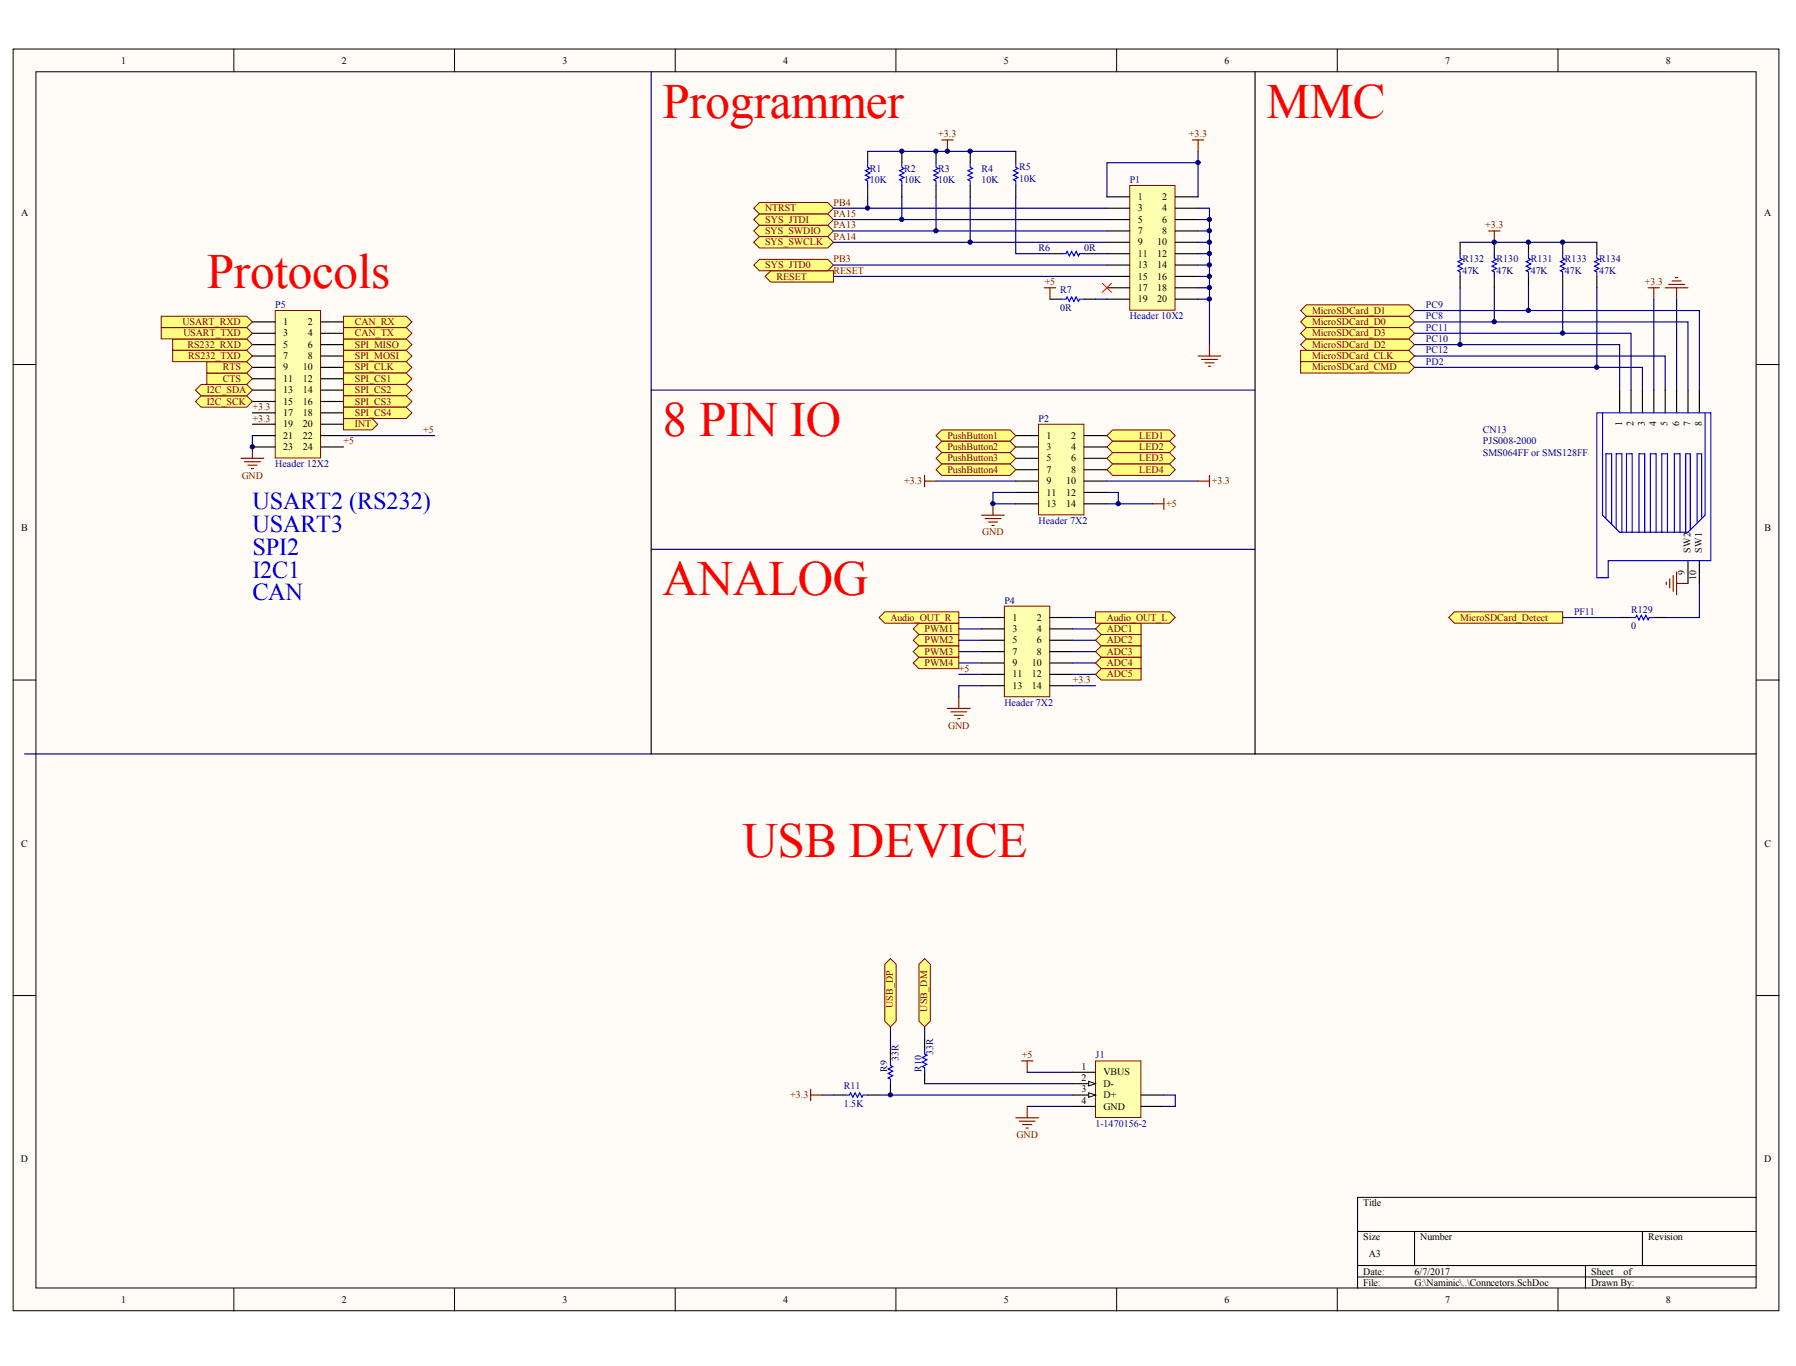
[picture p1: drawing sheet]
<svg xmlns="http://www.w3.org/2000/svg" width="271mm" height="206mm" viewBox="0 0 271 206" stroke-linecap="round" stroke-linejoin="round" font-family="sans-serif">
<defs><g id="words">
<g font-size="7.4" fill="#f00">
<text x="100" y="17.8">Programmer</text>
<text x="191" y="17.8">MMC</text>
<text x="31.2" y="43.5">Protocols</text>
<text x="100" y="65.8">8 PIN IO</text>
<text x="100" y="89.8">ANALOG</text>
<text x="112" y="129.2">USB DEVICE</text>
</g>
<g font-size="3.7" fill="#00f">
<text x="38.1" y="76.8">USART2 (RS232)</text>
<text x="38.1" y="80.3">USART3</text>
<text x="38.1" y="83.7">SPI2</text>
<text x="38.1" y="87.1">I2C1</text>
<text x="38.1" y="90.6">CAN</text>
</g>
<g font-size="1.5">
<text x="18.3" y="9.6">1</text>
<text x="51.6" y="9.6">2</text>
<text x="84.8" y="9.6">3</text>
<text x="118.1" y="9.6">4</text>
<text x="151.4" y="9.6">5</text>
<text x="184.7" y="9.6">6</text>
<text x="218" y="9.6">7</text>
<text x="251.3" y="9.6">8</text>
<text x="3.2" y="32.5">A</text>
<text x="171.6" y="30.2">1</text>
<text x="171.6" y="31.9">3</text>
<text x="171.6" y="33.6">5</text>
<text x="171.6" y="35.3">7</text>
<text x="175.3" y="30.2">2</text>
<text x="175.3" y="31.9">4</text>
<text x="175.3" y="33.6">6</text>
<text x="175.3" y="35.3">8</text>
<text x="266.2" y="32.5">A</text>
<text x="171.6" y="37">9</text>
<text x="171.6" y="38.7">11</text>
<text x="171.6" y="40.4">13</text>
<text x="174.6" y="37">10</text>
<text x="174.6" y="38.7">12</text>
<text x="174.6" y="40.4">14</text>
<text x="171.6" y="42.2">15</text>
<text x="171.6" y="43.9">17</text>
<text x="171.6" y="45.6">19</text>
<text x="174.6" y="42.2">16</text>
<text x="174.6" y="43.9">18</text>
<text x="174.6" y="45.6">20</text>
<text x="42.7" y="49">1</text>
<text x="42.7" y="50.7">3</text>
<text x="42.7" y="52.4">5</text>
<text x="46.4" y="49">2</text>
<text x="46.4" y="50.7">4</text>
<text x="46.4" y="52.4">6</text>
<text x="42.7" y="54.2">7</text>
<text x="42.7" y="55.9">9</text>
<text x="42.7" y="57.6">11</text>
<text x="42.7" y="59.3">13</text>
<text x="45.7" y="55.9">10</text>
<text x="45.7" y="57.6">12</text>
<text x="45.7" y="59.3">14</text>
<text x="46.4" y="54.2">8</text>
<text x="42.7" y="61">15</text>
<text x="42.7" y="62.7">17</text>
<text x="42.7" y="64.5">19</text>
<text x="45.7" y="61">16</text>
<text x="45.7" y="62.7">18</text>
<text x="45.7" y="64.5">20</text>
<text x="244.7" y="64.2" transform="rotate(-90 244.7 64.2)">1</text>
<text x="246.4" y="64.2" transform="rotate(-90 246.4 64.2)">2</text>
<text x="248.1" y="64.2" transform="rotate(-90 248.1 64.2)">3</text>
<text x="249.9" y="64.2" transform="rotate(-90 249.9 64.2)">4</text>
<text x="251.6" y="64.2" transform="rotate(-90 251.6 64.2)">5</text>
<text x="253.3" y="64.2" transform="rotate(-90 253.3 64.2)">6</text>
<text x="255" y="64.2" transform="rotate(-90 255 64.2)">7</text>
<text x="256.7" y="64.2" transform="rotate(-90 256.7 64.2)">8</text>
<text x="42.7" y="66.2">21</text>
<text x="42.7" y="67.9">23</text>
<text x="45.7" y="66.2">22</text>
<text x="45.7" y="67.9">24</text>
<text x="157.9" y="66.2">1</text>
<text x="157.9" y="67.9">3</text>
<text x="157.9" y="69.6">5</text>
<text x="157.9" y="71.3">7</text>
<text x="161.6" y="66.2">2</text>
<text x="161.6" y="67.9">4</text>
<text x="161.6" y="69.6">6</text>
<text x="161.6" y="71.3">8</text>
<text x="157.9" y="73">9</text>
<text x="157.9" y="74.7">11</text>
<text x="157.9" y="76.5">13</text>
<text x="160.8" y="73">10</text>
<text x="160.8" y="74.7">12</text>
<text x="160.8" y="76.5">14</text>
<text x="3.2" y="80.1">B</text>
<text x="255" y="83.4" transform="rotate(-90 255 83.4)">SW2</text>
<text x="256.7" y="83.4" transform="rotate(-90 256.7 83.4)">SW1</text>
<text x="266.2" y="80.1">B</text>
<text x="254.1" y="86.7" transform="rotate(-90 254.1 86.7)">9</text>
<text x="255.9" y="87.5" transform="rotate(-90 255.9 87.5)">10</text>
<text x="152.7" y="93.6">1</text>
<text x="152.7" y="95.3">3</text>
<text x="156.4" y="93.6">2</text>
<text x="156.4" y="95.3">4</text>
<text x="152.7" y="97">5</text>
<text x="152.7" y="98.7">7</text>
<text x="152.7" y="100.5">9</text>
<text x="155.7" y="100.5">10</text>
<text x="156.4" y="97">6</text>
<text x="156.4" y="98.7">8</text>
<text x="152.7" y="102.2">11</text>
<text x="152.7" y="103.9">13</text>
<text x="155.7" y="102.2">12</text>
<text x="155.7" y="103.9">14</text>
<text x="3.2" y="127.7">C</text>
<text x="266.2" y="127.7">C</text>
<text x="163.1" y="161.3">1</text>
<text x="163.1" y="163.1">2</text>
<text x="163.1" y="164.8">3</text>
<text x="163.1" y="166.5">4</text>
<text x="166.5" y="162.2">VBUS</text>
<text x="166.5" y="163.9">D-</text>
<text x="166.5" y="165.6">D+</text>
<text x="166.5" y="167.3">GND</text>
<text x="3.2" y="175.3">D</text>
<text x="266.1" y="175.3">D</text>
<text x="205.7" y="181.9">Title</text>
<text x="205.7" y="187.1">Size</text>
<text x="206.5" y="189.7">A3</text>
<text x="214.2" y="187.1">Number</text>
<text x="248.6" y="187.1">Revision</text>
<text x="18.3" y="196.5">1</text>
<text x="51.6" y="196.5">2</text>
<text x="84.8" y="196.5">3</text>
<text x="118.1" y="196.5">4</text>
<text x="151.4" y="196.5">5</text>
<text x="184.7" y="196.5">6</text>
<text x="205.7" y="192.2">Date:</text>
<text x="205.7" y="193.9">File:</text>
<text x="213.4" y="192.2">6/7/2017</text>
<text x="213.4" y="193.9">G:\Naminic\..\Conncetors.SchDoc</text>
<text x="218" y="196.5">7</text>
<text x="240" y="192.2">Sheet</text>
<text x="240" y="193.9">Drawn By:</text>
<text x="244.9" y="192.2">of</text>
<text x="251.3" y="196.5">8</text>
</g>
<g font-size="1.5" fill="#800000">
<text x="141.5" y="20.7">+3.3</text>
<text x="179.4" y="20.7">+3.3</text>
<text x="115.4" y="35.3">SYS_SWDIO</text>
<text x="115.4" y="33.6">SYS_JTDI</text>
<text x="115.4" y="31.9">NTRST</text>
<text x="125.7" y="31">PB4</text>
<text x="125.7" y="32.7">PA15</text>
<text x="125.7" y="34.4">PA13</text>
<text x="224" y="34.4">+3.3</text>
<text x="115.4" y="37">SYS_SWCLK</text>
<text x="115.4" y="40.4">SYS_JTD0</text>
<text x="125.7" y="41.3">RESET</text>
<text x="125.7" y="36.2">PA14</text>
<text x="125.7" y="39.6">PB3</text>
<text x="117.1" y="42.2">RESET</text>
<text x="157.6" y="43">+5</text>
<text x="197.9" y="47.3">MicroSDCard_D1</text>
<text x="248.1" y="43">+3.3</text>
<text x="27.5" y="49">USART_RXD</text>
<text x="27.7" y="50.7">USART_TXD</text>
<text x="28.3" y="52.4">RS232_RXD</text>
<text x="53.5" y="52.4">SPI_MISO</text>
<text x="53.5" y="50.7">CAN_TX</text>
<text x="53.5" y="49">CAN_RX</text>
<text x="197.9" y="49">MicroSDCard_D0</text>
<text x="197.9" y="52.4">MicroSDCard_D2</text>
<text x="197.9" y="50.7">MicroSDCard_D3</text>
<text x="28.4" y="54.2">RS232_TXD</text>
<text x="31.2" y="59.3">I2C_SDA</text>
<text x="33.6" y="57.6">CTS</text>
<text x="33.6" y="55.9">RTS</text>
<text x="53.5" y="54.2">SPI_MOSI</text>
<text x="53.5" y="55.9">SPI_CLK</text>
<text x="53.5" y="57.6">SPI_CS1</text>
<text x="53.5" y="59.3">SPI_CS2</text>
<text x="197.9" y="54.2">MicroSDCard_CLK</text>
<text x="197.9" y="55.9">MicroSDCard_CMD</text>
<text x="31.2" y="61">I2C_SCK</text>
<text x="38.1" y="63.6">+3.3</text>
<text x="38.1" y="61.9">+3.3</text>
<text x="53.5" y="64.5">INT</text>
<text x="53.5" y="61">SPI_CS3</text>
<text x="53.5" y="62.7">SPI_CS4</text>
<text x="63.9" y="65.3">+5</text>
<text x="51.8" y="67">+5</text>
<text x="142.9" y="66.2">PushButton1</text>
<text x="142.9" y="67.9">PushButton2</text>
<text x="142.9" y="69.6">PushButton3</text>
<text x="142.9" y="71.3">PushButton4</text>
<text x="171.9" y="66.2">LED1</text>
<text x="171.9" y="67.9">LED2</text>
<text x="171.9" y="69.6">LED3</text>
<text x="171.9" y="71.3">LED4</text>
<text x="36.5" y="72.2">GND</text>
<text x="136.4" y="73">+3.3</text>
<text x="175.9" y="76.5">+5</text>
<text x="182.8" y="73">+3.3</text>
<text x="148.2" y="80.8">GND</text>
<text x="134.3" y="93.6">Audio_OUT_R</text>
<text x="139.5" y="95.3">PWM1</text>
<text x="167" y="95.3">ADC1</text>
<text x="167" y="93.6">Audio_OUT_L</text>
<text x="220.3" y="93.6">MicroSDCard_Detect</text>
<text x="139.5" y="97">PWM2</text>
<text x="139.5" y="98.7">PWM3</text>
<text x="139.5" y="100.5">PWM4</text>
<text x="144.6" y="101.3">+5</text>
<text x="167" y="97">ADC2</text>
<text x="167" y="98.7">ADC3</text>
<text x="167" y="100.5">ADC4</text>
<text x="161.8" y="103">+3.3</text>
<text x="167" y="102.2">ADC5</text>
<text x="143" y="109.9">GND</text>
<text x="134.7" y="152.1" transform="rotate(-90 134.7 152.1)">USB_DP</text>
<text x="139.9" y="152.6" transform="rotate(-90 139.9 152.6)">USB_DM</text>
<text x="154.2" y="159.6">+5</text>
<text x="119.2" y="165.6">+3.3</text>
<text x="153.3" y="171.6">GND</text>
</g>
<g font-size="1.5" fill="#000080">
<text x="131.2" y="25.9">R1</text>
<text x="131.2" y="27.6">10K</text>
<text x="136.4" y="25.9">R2</text>
<text x="136.4" y="27.6">10K</text>
<text x="141.5" y="25.9">R3</text>
<text x="141.5" y="27.6">10K</text>
<text x="148.1" y="25.9">R4</text>
<text x="148.1" y="27.6">10K</text>
<text x="153.7" y="25.7">R5</text>
<text x="153.7" y="27.4">10K</text>
<text x="170.4" y="27.6">P1</text>
<text x="156.7" y="37.9">R6</text>
<text x="163.5" y="37.9">0R</text>
<text x="220.6" y="39.6">R132</text>
<text x="220.6" y="41.3">47K</text>
<text x="225.8" y="39.6">R130</text>
<text x="225.8" y="41.3">47K</text>
<text x="230.9" y="39.6">R131</text>
<text x="230.9" y="41.3">47K</text>
<text x="236.1" y="39.6">R133</text>
<text x="236.1" y="41.3">47K</text>
<text x="241.2" y="39.6">R134</text>
<text x="241.2" y="41.3">47K</text>
<text x="41.5" y="46.4">P5</text>
<text x="159.9" y="44.2">R7</text>
<text x="159.9" y="47">0R</text>
<text x="170.4" y="48.2">Header 10X2</text>
<text x="156.7" y="63.6">P2</text>
<text x="223.7" y="65.3">CN13</text>
<text x="41.5" y="70.5">Header 12X2</text>
<text x="223.7" y="68.7">SMS064FF or SMS128FF</text>
<text x="223.7" y="67">PJS008-2000</text>
<text x="156.7" y="79">Header 7X2</text>
<text x="151.5" y="91">P4</text>
<text x="246" y="92.4">R129</text>
<text x="246" y="94.8">0</text>
<text x="151.5" y="106.5">Header 7X2</text>
<text x="133.8" y="161.7" transform="rotate(-90 133.8 161.7)">R9</text>
<text x="135.6" y="160" transform="rotate(-90 135.6 160)">33R</text>
<text x="139" y="161.7" transform="rotate(-90 139 161.7)">R10</text>
<text x="140.8" y="159.2" transform="rotate(-90 140.8 159.2)">33R</text>
<text x="165.3" y="159.6">J1</text>
<text x="127.3" y="164.3">R11</text>
<text x="127.3" y="167">1.5K</text>
<text x="165.3" y="169.9">1-1470156-2</text>
</g>
<g font-size="1.5" fill="#0c0087">
<text x="215.1" y="46.4">PC9</text>
<text x="215.1" y="48.2">PC8</text>
<text x="215.1" y="51.6">PC10</text>
<text x="215.1" y="49.9">PC11</text>
<text x="215.1" y="53.3">PC12</text>
<text x="215.1" y="55">PD2</text>
<text x="237.5" y="92.7">PF11</text>
</g>
</g></defs>
<g fill="#fffcf8" stroke="#000" stroke-width=".15">
<path d="M2 7.4h266.4v190.3h-266.4z"/>
<path d="M5.4 10.8h259.5v183.5h-259.5z"/>
</g>
<g fill="none" stroke="#000" stroke-width=".15">
<path d="M35.3 7.4v3.4M68.6 7.4v3.4M101.9 7.4v3.4M135.2 7.4v3.4M168.4 7.4v3.4M201.7 7.4v3.4M235 7.4v3.4M2 55h3.4M265 55h3.4M2 102.6h3.4M265 102.6h3.4M2 150.2h3.4"/>
<path d="M265 150.2h3.4M35.3 194.3v3.4M68.6 194.3v3.4M101.9 194.3v3.4M135.2 194.3v3.4M168.4 194.3v3.4M201.7 194.3v3.4M204.8 185.7h60.2M204.8 190.9h60.2M204.8 192.6h60.2M213.4 185.7v5.2M235 194.3v3.4"/>
<path d="M239.2 190.9v3.4M247.8 185.7v5.2M265 180.6h-60.2v13.7"/>
</g>
<g fill="none" stroke="#000" stroke-width=".17">
<path d="M130.9 22.8v1.7M130.9 28v1.7M136 22.8v1.7M136 28v1.7M141.2 22.8v1.7M141.2 28v1.7M146.4 22.8v1.7M146.4 28v1.7M153.2 22.8v1.7M153.2 28v1.7M158.4 38.3h1.7M163.5 38.3h1.8"/>
<path d="M158.4 45.1h1.7M163.5 45.1h1.8"/>
</g>
<path d="M130.9 24.5v.7l.3 .2-.7 .3 .7 .4-.7 .3 .7 .4-.7 .3 .4 .2v.7M136 24.5v.7l.4 .2-.7 .3 .7 .4-.7 .3 .7 .4-.7 .3 .3 .2v.7M141.2 24.5v.7l.3 .2-.6 .3 .6 .4-.6 .3 .6 .4-.6 .3 .3 .2v.7M146.4 24.5v.7l.3 .2-.7 .3 .7 .4-.7 .3 .7 .4-.7 .3 .4 .2v.7M153.2 24.5v.7l.4 .2-.7 .3 .7 .4-.7 .3 .7 .4-.7 .3 .3 .2v.7M160.1 38.3h.7l.2-.4 .3 .7 .4-.7 .3 .7 .3-.7 .4 .7 .2-.3h.6M160.1 45.1h.7l.2-.3 .3 .7 .4-.7 .3 .7 .3-.7 .4 .7 .2-.4h.6" fill="none" stroke="#00f" stroke-width=".17"/>
<path d="M142.1 21.1h1.7M142.9 21.1v1.7M179.9 21.1h1.7M180.7 21.1v1.7M157.5 43.4h1.7M158.4 43.4v1.7M180.7 53.7h3.5M181.2 54.2h2.5M181.8 54.7h1.3M182.3 55.2h.3M182.5 52v1.7" fill="none" stroke="#800000" stroke-width=".17"/>
<g fill="none" stroke="#000080" stroke-width=".17">
<path d="M125.7 40h41.3M165.3 38.3h1.7M180.7 31.4h1.8v20.6M180.7 33.1h1.8M180.7 34.8h1.8M180.7 36.5h1.8M180.7 38.3h1.8M180.7 40h1.8M125.7 41.7h41.3M165.3 45.1h1.7M180.7 41.7h1.8M180.7 43.4h1.8"/>
<path d="M180.7 45.1h1.8"/>
</g>
<path d="M170.4 28h6.9v18.8h-6.9z" fill="#ffffb0" stroke="#800000" stroke-width=".15"/>
<g fill="none" stroke="#000" stroke-width=".17">
<path d="M189.3 10.8v102.9h75.7M167 29.7h3.4M167 31.4h3.4M167 33.1h3.4M167 34.8h3.4M167 36.5h3.4M167 38.3h3.4M167 40h3.4M177.3 29.7h3.4M177.3 31.4h3.4M177.3 33.1h3.4M177.3 34.8h3.4"/>
<path d="M177.3 36.5h3.4M177.3 38.3h3.4M177.3 40h3.4M167 41.7h3.4M167 43.4h3.4M167 45.1h3.4M177.3 41.7h3.4M177.3 43.4h3.4M177.3 45.1h3.4"/>
</g>
<path d="M166.3 42.7l1.4 1.4M167.7 42.7l-1.4 1.4" fill="none" stroke="#f00" stroke-width=".15"/>
<path d="M130.9 22.8h22.3M130.9 29.7v1.7M136 29.7v3.4M141.2 29.7v5.1M146.4 29.7v6.8M153.2 29.7v8.6h5.2M180.7 24.5h-13.7v5.2M180.7 22.8v6.9" fill="none" stroke="#000080" stroke-width=".17"/>
<path d="M156.7 64h6.8v13.7h-6.8z" fill="#ffffb0" stroke="#800000" stroke-width=".15"/>
<g fill="none" stroke="#000" stroke-width=".17">
<path d="M153.2 65.7h3.5M153.2 67.4h3.5M153.2 69.1h3.5M153.2 70.8h3.5M153.2 72.6h3.5M153.2 74.3h3.5M153.2 76h3.5M163.5 65.7h3.5M163.5 67.4h3.5M163.5 69.1h3.5M163.5 70.8h3.5M163.5 72.6h3.5"/>
<path d="M163.5 74.3h3.5M163.5 76h3.5"/>
</g>
<g fill="none" stroke="#800000" stroke-width=".17">
<path d="M148.1 77.7h3.4M148.6 78.2h2.4M149.1 78.7h1.4M149.6 79.2h.4M149.8 76v1.7M173.9 76h1.7M175.6 75.1v1.7M180.7 72.6h1.8M182.5 71.7v1.7M142.9 106.9h3.5M143.4 107.4h2.4M144 107.9h1.3"/>
<path d="M144.5 108.4h.3M144.6 105.1v1.8"/>
</g>
<path d="M153.2 74.3h-3.4v1.7h3.4M167 76h6.9M167 74.3h1.7v1.7M167 72.6h13.7" fill="none" stroke="#000080" stroke-width=".17"/>
<g fill="#ffff80" stroke="#800000" stroke-width=".15">
<path d="M165.3 94.8l.8-.8h6v1.7h-6z" fill-rule="evenodd"/>
<path d="M165.3 96.6l.8-.9h6v1.7h-6z" fill-rule="evenodd"/>
<path d="M165.3 98.3l.8-.9h6v1.7h-6z" fill-rule="evenodd"/>
<path d="M137.8 94.8l.8-.8h6v1.7h-6z" fill-rule="evenodd"/>
<path d="M137.8 96.6l.8-.9h6v1.7h-6z" fill-rule="evenodd"/>
</g>
<path d="M36.4 69.1h3.4M36.9 69.6h2.4M37.4 70.2h1.4M37.9 70.7h.3M38.1 67.4v1.7" fill="none" stroke="#800000" stroke-width=".17"/>
<path d="M41.5 46.8h6.9v22.3h-6.9z" fill="#ffffb0" stroke="#800000" stroke-width=".15"/>
<g fill="none" stroke="#000" stroke-width=".17">
<path d="M38.1 48.6h3.4M38.1 50.3h3.4M38.1 52h3.4M38.1 53.7h3.4M38.1 55.4h3.4M38.1 57.1h3.4M38.1 58.8h3.4M48.4 48.6h3.4M48.4 50.3h3.4M48.4 52h3.4M48.4 53.7h3.4M48.4 55.4h3.4"/>
<path d="M48.4 57.1h3.4M48.4 58.8h3.4M38.1 60.6h3.4M38.1 62.3h3.4M38.1 64h3.4M38.1 65.7h3.4M38.1 67.4h3.4M48.4 60.6h3.4M48.4 62.3h3.4M48.4 64h3.4M48.4 65.7h3.4M48.4 67.4h3.4"/>
</g>
<path d="M38.1 65.7v1.7" fill="none" stroke="#000080" stroke-width=".17"/>
<g fill="#ffff80" stroke="#800000" stroke-width=".15">
<path d="M51.8 51.1h9.5l.8 .9-.8 .8h-9.5z" fill-rule="evenodd"/>
<path d="M51.8 52.8h9.5l.8 .9-.8 .9h-9.5z" fill-rule="evenodd"/>
<path d="M51.8 54.6h9.5l.8 .8-.8 .9h-9.5z" fill-rule="evenodd"/>
<path d="M51.8 56.3h9.5l.8 .8-.8 .9h-9.5z" fill-rule="evenodd"/>
<path d="M51.8 58h9.5l.8 .8-.8 .9h-9.5z" fill-rule="evenodd"/>
<path d="M51.8 63.1h4.3l.9 .9-.9 .8h-4.3z" fill-rule="evenodd"/>
<path d="M29.5 60.6l.8-.9h6.9l.9 .9-.9 .8h-6.9z" fill-rule="evenodd"/>
<path d="M29.5 58.8l.8-.8h6.9l.9 .8-.9 .9h-6.9z" fill-rule="evenodd"/>
</g>
<path d="M51.8 65.7h13.8" fill="none" stroke="#000080" stroke-width=".17"/>
<path d="M165.3 160h6.8v8.5h-6.8z" fill="#ffffb0" stroke="#800000" stroke-width=".15"/>
<path d="M161.8 161.7h3.5M161.8 163.4h3.5" fill="none" stroke="#000" stroke-width=".17"/>
<path d="M164.2 163.1l1.1 .3-1.1 .4z" fill="#fffcf8" stroke="#000" stroke-width=".15"/>
<path d="M161.8 165.2h3.5" fill="none" stroke="#000" stroke-width=".17"/>
<path d="M164.2 164.8l1.1 .4-1.1 .3z" fill="#fffcf8" stroke="#000" stroke-width=".15"/>
<path d="M98.2 58.8v54.9h91.1M134.3 158.3v1.7M139.5 156.6v1.7M125.7 165.2h1.8M130.9 165.2h1.7M134.3 163.4v1.8M139.5 161.7v1.7M161.8 166.9h3.5M172.1 166.9h3.5M172.1 165.2h3.5" fill="none" stroke="#000" stroke-width=".17"/>
<path d="M122.3 164.3v1.7M122.3 165.2h1.7M153.2 168.6h3.5M153.7 169.1h2.5M154.1 160h1.7M154.3 169.6h1.3M154.8 170.1h.3M155 160v1.7M155 166.9v1.7" fill="none" stroke="#800000" stroke-width=".17"/>
<path d="M124 165.2h1.7M132.6 165.2h29.2M139.5 163.4h22.3M155 161.7h6.8M155 166.9h6.8M175.6 165.2h1.7v1.7h-1.7" fill="none" stroke="#000080" stroke-width=".17"/>
<path d="M139.5 158.3v.7l.3 .2-.7 .3 .7 .3-.7 .4 .7 .3-.7 .4 .4 .1v.7M127.5 165.2h.6l.2-.4 .4 .7 .3-.7 .3 .7 .4-.7 .3 .7 .2-.3h.7M134.3 160v.7l.4 .2-.7 .3 .7 .4-.7 .3 .7 .3-.7 .4 .3 .2v.6" fill="none" stroke="#00f" stroke-width=".17"/>
<g fill="#ffff80" stroke="#800000" stroke-width=".15">
<path d="M138.6 145.4l.9-.8 .8 .8v8.6l-.8 .9-.9-.9z" fill-rule="evenodd"/>
<path d="M133.5 145.4l.8-.8 .9 .8v8.6l-.9 .9-.8-.9z" fill-rule="evenodd"/>
</g>
<path d="M134.3 154.9v3.4M139.5 154.9v1.7" fill="none" stroke="#000080" stroke-width=".17"/>
<g fill="#ffff80" stroke="#800000" stroke-width=".15">
<path d="M165.3 92.3h11.1l.9 .8-.9 .9h-11.1z" fill-rule="evenodd"/>
<path d="M132.6 93.1l.9-.8h11.1v1.7h-11.1z" fill-rule="evenodd"/>
</g>
<path d="M151.5 91.4h6.9v13.7h-6.9z" fill="#ffffb0" stroke="#800000" stroke-width=".15"/>
<g fill="none" stroke="#000" stroke-width=".17">
<path d="M148.1 93.1h3.4M148.1 94.8h3.4M148.1 96.6h3.4M148.1 98.3h3.4M148.1 100h3.4M158.4 93.1h3.4M158.4 94.8h3.4M158.4 96.6h3.4M158.4 98.3h3.4M158.4 100h3.4M148.1 101.7h3.4M148.1 103.4h3.4"/>
<path d="M158.4 101.7h3.4M158.4 103.4h3.4"/>
</g>
<g fill="none" stroke="#000080" stroke-width=".17">
<path d="M144.6 98.3h3.5M144.6 96.6h3.5M144.6 94.8h3.5M144.6 93.1h3.5M161.8 98.3h3.5M161.8 100h3.5M161.8 96.6h3.5M161.8 94.8h3.5M161.8 93.1h3.5M144.6 101.7h3.5M148.1 103.4h-3.5v1.7M161.8 101.7h3.5"/>
<path d="M161.8 103.4h3.5"/>
</g>
<g fill="#ffff80" stroke="#800000" stroke-width=".15">
<path d="M113.7 34.8l.9-.8h10.3l.8 .8-.8 .9h-10.3z" fill-rule="evenodd"/>
<path d="M113.7 36.5l.9-.8h10.3l.8 .8-.8 .9h-10.3z" fill-rule="evenodd"/>
<path d="M115.4 41.7l.9-.9h9.4v1.7h-9.4z" fill-rule="evenodd"/>
<path d="M51.8 49.4h9.5l.8 .9-.8 .8h-9.5z" fill-rule="evenodd"/>
<path d="M51.8 47.7h9.5l.8 .9-.8 .8h-9.5z" fill-rule="evenodd"/>
<path d="M31.2 56.3h6l.9 .8-.9 .9h-6z" fill-rule="evenodd"/>
<path d="M26 51.1h11.2l.9 .9-.9 .8h-11.2z" fill-rule="evenodd"/>
<path d="M31.2 54.6h6l.9 .8-.9 .9h-6z" fill-rule="evenodd"/>
<path d="M26 52.8h11.2l.9 .9-.9 .9h-11.2z" fill-rule="evenodd"/>
<path d="M165.3 100l.8-.9h6v1.8h-6z" fill-rule="evenodd"/>
<path d="M137.8 98.3l.8-.9h6v1.7h-6z" fill-rule="evenodd"/>
</g>
<path d="M144.6 100h3.5" fill="none" stroke="#000080" stroke-width=".17"/>
<path d="M141.2 65.7l.9-.9h10.3l.8 .9-.8 .9h-10.3z" fill-rule="evenodd" fill="#ffff80" stroke="#800000" stroke-width=".15"/>
<path d="M139.5 71.7v1.7M139.5 72.6h1.7" fill="none" stroke="#800000" stroke-width=".17"/>
<path d="M141.2 72.6h12" fill="none" stroke="#000080" stroke-width=".17"/>
<g fill="#ffff80" stroke="#800000" stroke-width=".15">
<path d="M141.2 67.4l.9-.8h10.3l.8 .8-.8 .9h-10.3z" fill-rule="evenodd"/>
<path d="M141.2 69.1l.9-.8h10.3l.8 .8-.8 .9h-10.3z" fill-rule="evenodd"/>
<path d="M141.2 70.8l.9-.8h10.3l.8 .8-.8 .9h-10.3z" fill-rule="evenodd"/>
<path d="M167 65.7l.8-.9h8.6l.9 .9-.9 .9h-8.6z" fill-rule="evenodd"/>
<path d="M167 67.4l.8-.8h8.6l.9 .8-.9 .9h-8.6z" fill-rule="evenodd"/>
<path d="M167 69.1l.8-.8h8.6l.9 .8-.9 .9h-8.6z" fill-rule="evenodd"/>
<path d="M167 70.8l.8-.8h8.6l.9 .8-.9 .9h-8.6z" fill-rule="evenodd"/>
<path d="M113.7 33.1l.9-.8h10.3l.8 .8-.8 .9h-10.3z" fill-rule="evenodd"/>
<path d="M113.7 31.4l.9-.9h10.3l.8 .9-.8 .9h-10.3z" fill-rule="evenodd"/>
<path d="M113.7 40l.9-.9h10.3l.8 .9-.8 .8h-10.3z" fill-rule="evenodd"/>
</g>
<path d="M125.7 31.4h41.3M125.7 33.1h41.3M125.7 34.8h41.3M125.7 36.5h41.3M249.5 45.1v13.7M252.9 45.1v13.7" fill="none" stroke="#000080" stroke-width=".17"/>
<path d="M248.6 43.4h1.7M249.5 43.4v1.7M251.2 43.4h3.4M251.7 42.9h2.4M252.2 42.4h1.4M252.7 41.9h.4M252.9 43.4v1.7" fill="none" stroke="#800000" stroke-width=".17"/>
<g fill="#ffff80" stroke="#800000" stroke-width=".15">
<path d="M196.2 52.8h16.3l.9 .9-.9 .9h-16.3z" fill-rule="evenodd"/>
<path d="M196.2 54.6h16.3l.9 .8-.9 .9h-16.3z" fill-rule="evenodd"/>
</g>
<path d="M213.4 53.7h37.8v5.1M213.4 55.4h34.4v3.4" fill="none" stroke="#000080" stroke-width=".17"/>
<path d="M244.3 58.8v3.5M246 58.8v3.5M247.8 58.8v3.5M249.5 58.8v3.5M251.2 58.8v3.5M252.9 58.8v3.5M254.6 58.8v3.5M256.4 58.8v3.5M254.6 84.6v3.4M256.4 84.6v3.4" fill="none" stroke="#000" stroke-width=".17"/>
<path d="M240.9 62.3h17.2v22.3h-15.5v2.5h-1.7zM241.7 62.3v15.4l2.6 2.6h10.3l2.6-2.6v-15.4M242.3 78v-9.6h.8v10.7M243.8 79.8v-11.4h.9v11.9M255 79.9v-11.5h-.7v11.9M256.7 78v-9.6h-.7v10.3M245.4 80.3v-11.9h.8v11.9M247.2 80.3v-11.9h.9v11.9M249 80.3v-11.9h.8v11.9M250.7 80.3v-11.9h.8v11.9M252.6 80.3v-11.9h.8v11.9" fill="none" stroke="#00f" stroke-width=".17"/>
<g fill="#ffff80" stroke="#800000" stroke-width=".15">
<path d="M196.2 48.6l.9-.9h15.4l.9 .9-.9 .8h-15.4z" fill-rule="evenodd"/>
<path d="M196.2 46.8l.9-.8h15.4l.9 .8-.9 .9h-15.4z" fill-rule="evenodd"/>
<path d="M196.2 52l.9-.9h15.4l.9 .9-.9 .8h-15.4z" fill-rule="evenodd"/>
<path d="M196.2 50.3l.9-.9h15.4l.9 .9-.9 .8h-15.4z" fill-rule="evenodd"/>
</g>
<path d="M213.4 46.8h43v12M213.4 48.6h41.2v10.2M213.4 50.3h32.6v8.5M213.4 52h30.9v6.8" fill="none" stroke="#000080" stroke-width=".17"/>
<path d="M251.4 87.8v.4M251.9 87.3v1.4M252.4 86.8v2.4M252.9 86.3v3.4M252.9 88h1.7" fill="none" stroke="#800000" stroke-width=".17"/>
<path d="M218.5 93.1l.9-.8h16.3v1.7h-16.3z" fill-rule="evenodd" fill="#ffff80" stroke="#800000" stroke-width=".15"/>
<path d="M98.2 10.8v48h91.1M220.3 36.5h20.6M220.3 43.4v8.6M225.4 43.4v5.2M230.6 43.4v3.4M235.7 43.4v6.9M240.9 43.4v12M98.2 82.8h91.1M235.7 93.1h8.6M256.4 88v5.1h-5.2M3.7 113.7h94.5" fill="none" stroke="#000080" stroke-width=".17"/>
<path d="M220.3 36.5v1.8M225.4 36.5v1.8M230.6 36.5v1.8M235.7 36.5v1.8M240.9 36.5v1.8M220.3 41.7v1.7M225.4 41.7v1.7M230.6 41.7v1.7M235.7 41.7v1.7M240.9 41.7v1.7M244.3 93.1h1.7M249.5 93.1h1.7" fill="none" stroke="#000" stroke-width=".17"/>
<path d="M220.3 38.3v.6l.3 .2-.7 .4 .7 .3-.7 .3 .7 .4-.7 .3 .4 .2v.7M225.4 38.3v.6l.4 .2-.7 .4 .7 .3-.7 .3 .7 .4-.7 .3 .3 .2v.7M230.6 38.3v.6l.3 .2-.7 .4 .7 .3-.7 .3 .7 .4-.7 .3 .4 .2v.7M235.7 38.3v.6l.4 .2-.7 .4 .7 .3-.7 .3 .7 .4-.7 .3 .3 .2v.7M240.9 38.3v.6l.3 .2-.7 .4 .7 .3-.7 .3 .7 .4-.7 .3 .4 .2v.7M246 93.1h.7l.2-.3 .3 .7 .4-.7 .3 .7 .4-.7 .3 .7 .2-.4h.7" fill="none" stroke="#00f" stroke-width=".17"/>
<path d="M224.6 34.8h1.7M225.4 34.8v1.7" fill="none" stroke="#800000" stroke-width=".17"/>
<g fill="#ffff80" stroke="#800000" stroke-width=".15">
<path d="M24.3 49.4h12.9l.9 .9-.9 .8h-12.9z" fill-rule="evenodd"/>
<path d="M24.3 47.7h12.9l.9 .9-.9 .8h-12.9z" fill-rule="evenodd"/>
<path d="M137.8 100l.8-.9h6v1.8h-6z" fill-rule="evenodd"/>
<path d="M165.3 101.7l.8-.8h6v1.7h-6z" fill-rule="evenodd"/>
<path d="M51.8 59.7h9.5l.8 .9-.8 .8h-9.5z" fill-rule="evenodd"/>
<path d="M51.8 61.4h9.5l.8 .9-.8 .8h-9.5z" fill-rule="evenodd"/>
</g>
<g fill="#000080" stroke="#000080" stroke-width=".15">
<circle cx="38.1" cy="67.4" r=".32"/>
<circle cx="130.9" cy="31.4" r=".32"/>
<circle cx="134.3" cy="165.1" r=".32"/>
<circle cx="136" cy="33.1" r=".32"/>
<circle cx="136" cy="22.8" r=".32"/>
<circle cx="141.2" cy="34.8" r=".32"/>
<circle cx="141.2" cy="22.8" r=".32"/>
<circle cx="142.9" cy="22.8" r=".32"/>
<circle cx="146.3" cy="36.5" r=".32"/>
<circle cx="146.3" cy="22.8" r=".32"/>
<circle cx="149.8" cy="76" r=".32"/>
<circle cx="168.7" cy="76" r=".32"/>
<circle cx="180.7" cy="24.5" r=".32"/>
<circle cx="182.4" cy="45.1" r=".32"/>
<circle cx="182.4" cy="43.4" r=".32"/>
<circle cx="182.4" cy="41.7" r=".32"/>
<circle cx="182.4" cy="40" r=".32"/>
<circle cx="182.4" cy="38.2" r=".32"/>
<circle cx="182.4" cy="36.5" r=".32"/>
<circle cx="182.4" cy="34.8" r=".32"/>
<circle cx="182.4" cy="33.1" r=".32"/>
<circle cx="220.3" cy="52" r=".32"/>
<circle cx="225.4" cy="48.5" r=".32"/>
<circle cx="225.4" cy="36.5" r=".32"/>
<circle cx="230.6" cy="46.8" r=".32"/>
<circle cx="230.6" cy="36.5" r=".32"/>
<circle cx="235.7" cy="50.2" r=".32"/>
<circle cx="235.7" cy="36.5" r=".32"/>
<circle cx="240.9" cy="55.4" r=".32"/>
</g>
<use href="#words"/>
</svg>
